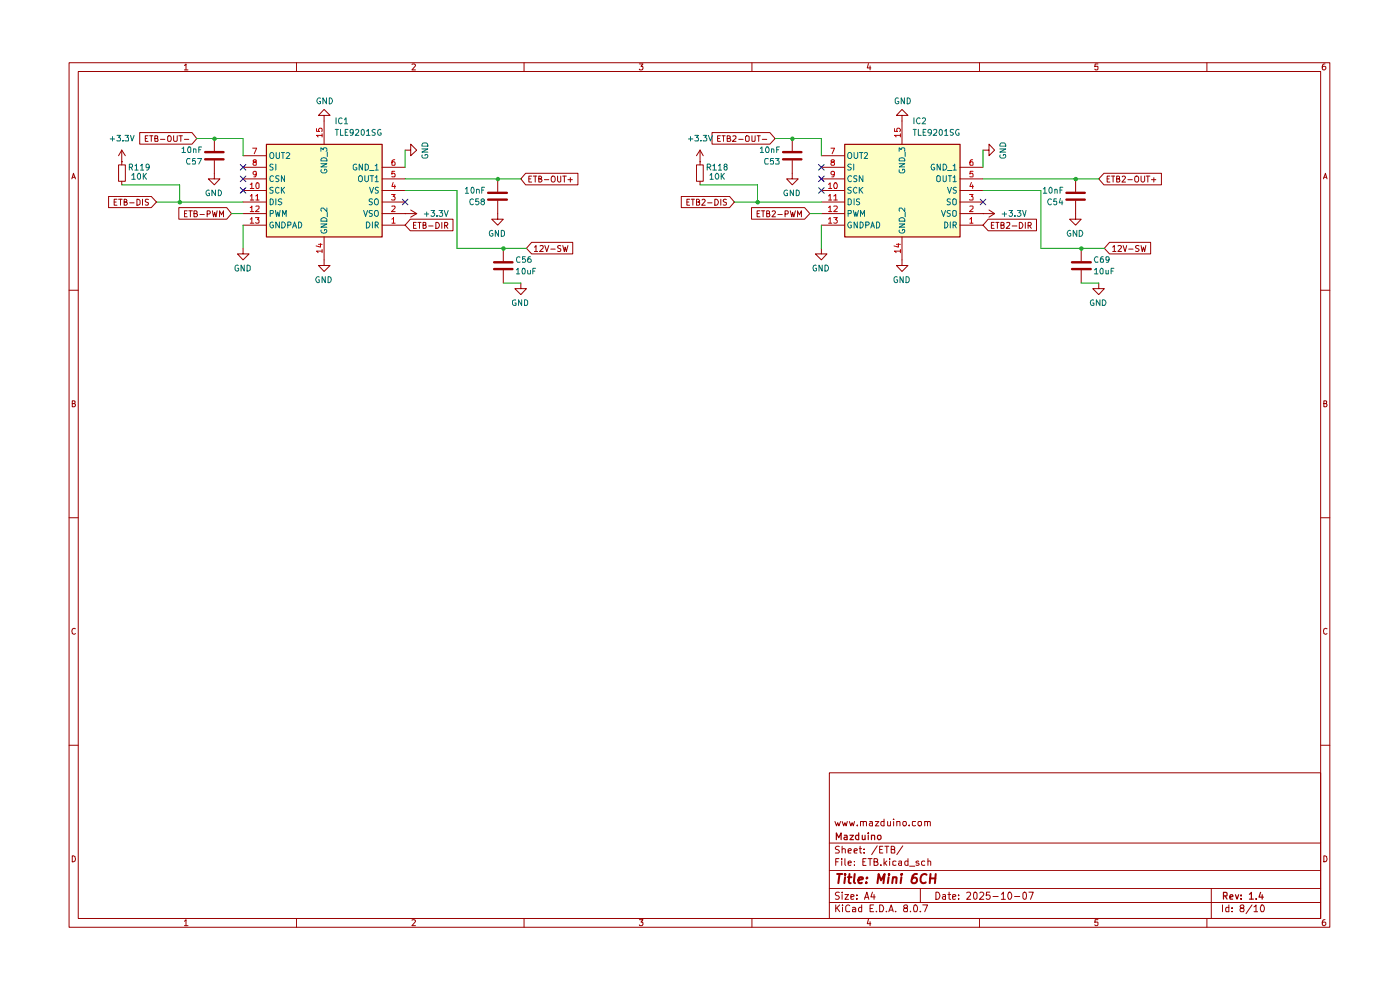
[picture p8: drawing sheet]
<svg xmlns="http://www.w3.org/2000/svg" width="297mm" height="210mm" viewBox="0 0 297 210" stroke-linecap="round" stroke-linejoin="round" font-family="sans-serif">
<g fill="none" stroke="#9b0000" stroke-width=".21">
<path d="M14.7 13.3h267.4v183.4h-267.4zM16.6 15.2h263.6v179.6h-263.6zM39.1 13.9l.4-.3v1.2M39.1 14.8h.8M62.9 13.3v1.9M87.4 13.6h.5l.2 .2-.7 1h.7M111.2 13.3v1.9M135.6 13.6h.8l-.4 .5h.3l.1 .1-.1 .5-.5 .1-.2-.1M159.5 13.3v1.9M184.2 13.5l-.2 .9h.7M184.6 14v.8M207.8 13.3v1.9"/>
<path d="M232.9 13.6h-.6l-.1 .6 .6-.1 .1 .6-.1 .1h-.4l-.2-.1M256 13.3v1.9M281.1 13.6h-.4l-.2 1 .3 .2h.2l.3-.2v-.4l-.2-.1h-.5l-.1 .1M15.2 37.9l.4-1.1 .4 1.1M15.3 37.6h.6M280.8 37.9l.4-1.1 .3 1.1M280.8 37.6h.6M14.7 61.6h1.9M280.2 61.6h1.9M15.3 85.6h.5l.1-.2v-.3l-.6-.1v1.3l.6-.1 .1-.3-.2-.3M280.8 85.6h.5l.1-.2v-.3l-.6-.1v1.3l.6-.1 .1-.3-.2-.3M14.7 109.8h1.9"/>
<path d="M280.2 109.8h1.9M16 133.4l-.2-.1a.65 .65 0 0 0-.6 .6 .65 .65 0 0 0 .6 .6l.2-.1M281.5 133.4l-.2-.1a.65 .65 0 0 0-.6 .6 .65 .65 0 0 0 .6 .6l.2-.1M14.7 158.1h1.9M280.2 158.1h1.9M175.9 163.9h104.3v30.9h-104.3zM175.9 178.8h104.3M177.1 174.3l.4 .9 .2-.7 .3 .7 .3-.9M178.1 179.6l-.5-.1-.3 .2v.4l.5 .2 .3 .4-.2 .2h-.7M178.7 174.3l.3 .9 .2-.7 .3 .7 .3-.9M178.7 179.5v1.4M180.2 174.3l.3 .9 .3-.7 .2 .7 .3-.9"/>
<path d="M181.9 175v.2M182.5 179.5v1.3v.1h.3M182.5 174.3h.6v.9M182.5 174.3v.9M183.1 174.4l.1-.1h.5l.1 .9M184.5 174.3h.5l.1 .9M185.1 174.6h-.5l-.2 .2 .2 .4 .5-.1M185.7 174.3h.7l-.7 .9h.7M186.1 179.4l-1.2 1.9M187.3 179.5h-.7v1.4h.7M187.5 174.3h-.5l-.1 .6a.45 .45 0 0 0 .6 .2M187.5 173.7v1.5"/>
<path d="M187.7 179.5h.9M188.1 179.5v1.4M188.3 174.3v.8l.4 .1 .2-.2M188.9 174.3v.9M189.6 173.7v.1M189.6 174.3v.9M190.3 174.3h.5l.1 .9M190.3 174.3v.9M191.5 179.4l-1.2 1.9M191.6 174.3h.6l.1 .6-.3 .3h-.2l-.3-.3zM192.9 175v.2M194.2 174.3h-.6v.7l.2 .2 .4-.1"/>
<path d="M194.8 174.3h.6v.8l-.4 .1-.3-.3zM196.2 174.3h.5l.1 .9M196.2 174.3v.9M196.8 174.4l.1-.1h.4l.1 .9M15.3 181.5a.64 .64 0 0 1 .7 .7 .64 .64 0 0 1-.7 .6zM39.1 195.4l.4-.3v1.3M39.1 196.4h.8M62.9 194.8v1.9M87.4 195.2l.5-.1 .2 .2-.7 1.1h.7M111.2 194.8v1.9M135.6 195.1h.8l-.4 .5h.3l.1 .2-.1 .5-.5 .1-.2-.2M159.5 194.8v1.9"/>
<path d="M175.9 191.4h104.3M175.9 188.5h104.3M175.9 184.7h104.3M177.3 192v1.4M177.3 182.8h.5M177.6 192.6l.5 .8M178 182.1h-.7v1.5M178.1 189.3l-.5-.1-.3 .2v.4l.5 .2 .3 .4-.3 .4-.6-.1M178.1 192l-.8 .8M178.6 182.1v.2M178.6 182.6v1M178.7 189.2v.2"/>
<path d="M178.7 180.2l.2-.2 .4 .2v.7M178.7 189.8v1M178.7 192v.1M178.7 192.5v.9M179.2 189.8h.8l-.8 1h.8M179.2 182.1v1.3l.2 .2M179.9 183.1l.7-.1-.2-.4-.5 .2v.6l.3 .2 .3-.1M179.9 180.5l.7-.1-.2-.4-.5 .2v.6l.1 .1h.5M180.3 192.1l-.5-.1-.4 .3 .1 .9 .2 .2 .6-.1M180.5 190.3l.7-.2-.1-.3h-.6v.9h.6M180.9 192.5h.4l.2 .2v.7h-.6v-.4l.6-.2M181.2 180.5l.7-.1-.1-.3-.4-.1-.2 .2 .1 .7h.5"/>
<path d="M181.3 183.5v.1M181.3 182.7v.1M181.8 190.6v.2M181.8 189.8v.2M182.3 180h.5M182.8 192v1.4h-.5l-.2-.7 .3-.2h.4M183.1 182.8h.4M183.3 180.9h.1M183.3 180.1v.1M183.4 190.8l.5-1.6 .4 1.6M183.5 190.3h.7M183.7 182.1h-.6v1.5h.6"/>
<path d="M184.2 182.1h.8M184.2 195l-.2 .9h.7M184.6 182.1v1.5M184.6 195.5v.9M184.6 192.7h.5M185.1 189.2l-.4 1.1h1M185.3 192h-.7v1.4h.7M185.4 182.8l.7-.1v-.5l-.7-.1v1.5h.6l.3-.3v-.2l-.4-.3M185.4 189.8v1M185.9 193.3v.1M186.6 192a.81 .81 0 0 1 .9 .4 .81 .81 0 0 1-.3 1h-.6zM186.6 180.2h.5"/>
<path d="M186.9 183.5v.1M187.5 182.1v1.5M187.7 183.1l.4 .5M188 193.3v.1M188.1 182.6l-.6 .5M188.6 193.4l.5-1.4 .4 1.4M188.7 182.1v.2M188.7 193.1h.7M188.7 182.6v1M189.1 180.2h.6l.1-.3-.1-.2-.6-.2v1.4h.6l.1-.5-.3-.2M190 193.3v.1M190.1 182.7h-.7v.8h.7"/>
<path d="M190.7 182.7h.6v.9M191.3 183l-.6 .1-.1 .1 .2 .4 .5-.1M192 192.6l-.2-.1v-.4l.2-.1h.5v.5l-.7 .2-.1 .2 .2 .5h.6v-.5l-.2-.3M192.6 182.7l-.4-.1-.3 .3 .1 .6h.6M192.6 182.1v1.5M193 183.7h1.1M193.1 193.3v.1M194 192h.1a.87 .87 0 0 1 .3 1.4l-.5-.1-.1-.8zM194.9 182.7l-.3-.1-.3 .3 .1 .2h.5l.1 .3-.3 .2-.4-.1M195.2 193.3v.1M195.2 188.5v2.9M195.8 192h1l-.6 1.4"/>
<path d="M196.2 182.7l-.4-.1-.3 .3 .1 .6h.6M196.9 182.7l.4-.1 .1 .2v.8M196.9 182.1v1.5M198.5 189.2a.77 .77 0 0 1 .9 .8 .77 .77 0 0 1-.9 .8zM200 189.8h.6v1M200.6 190.1l-.7 .2 .3 .5 .4-.1M201.1 189.8h.6M201.3 189.2v1.5l.4 .1M202.1 190.3l.7-.2-.1-.3h-.6v.9h.6M203.4 190.6v.2M203.4 189.8v.2M205.1 189.4l.6-.2 .2 .4-.1 .3-.7 .9h.8"/>
<path d="M206.6 189.4l.3-.2 .4 .4v.8l-.4 .4a.99 .99 0 0 1-.3-1.4zM207.8 194.8v1.9M207.9 189.4l.1-.2h.4l.3 .5-.9 1.1h.9M210 189.2h-.7l-.1 .8 .6-.2 .3 .3-.1 .5-.2 .2-.6-.2M210.7 190.2h1.1M212.4 189.7l.5-.5v1.6M212.4 190.8h.9M214 189.3l.1-.1a.82 .82 0 0 1 .6 .8 .82 .82 0 0 1-.6 .8 1.1 1.1 0 0 1-.1-1.5zM215.2 190.2h1.1M217.1 189.4l.2-.2a.88 .88 0 0 1 0 1.6l-.3-.4zM218.3 189.2h.9l-.6 1.6M232.9 195.1h-.6l-.1 .6 .6-.1 .1 .6-.1 .2h-.4l-.2-.2"/>
<path d="M256 194.8v1.9M257 188.5v6.3M259.3 192v1.4M260.7 192v1.4h-.6v-.9h.6M261.4 193.3v.1M261.4 192.5v.2M263.4 192.6l-.3-.1v-.4l.3-.1h.4v.5l-.7 .2v.2l.1 .5h.6l.1-.5-.2-.3M265.6 192l-1.3 1.8M266 192.4l.5-.4v1.4M266 193.4h.8M267.6 192h.1a.87 .87 0 0 1 .3 1.4h-.4l-.2-.5zM280.8 181.5a.64 .64 0 0 1 .7 .7 .64 .64 0 0 1-.7 .6z"/>
<path d="M281.1 195.1l-.4 .1-.2 .9 .3 .3h.2l.3-.3v-.3l-.2-.2h-.5l-.1 .2"/>
</g>
<g fill="none" stroke="#9b0000" stroke-width=".25">
<path d="M177.4 178.1v-1.4l.5 1 .5-1v1.4M179.1 177.2h.5l.1 .9M179.7 177.5l-.6 .1-.1 .2 .2 .3 .5-.1M180.3 177.2h.8l-.8 .9h.8M182.2 177.2h-.5l-.2 .7a.45 .45 0 0 0 .7 .1M182.2 176.7v1.4M182.9 177.2v.8l.4 .1 .2-.2M183.5 177.2v.9M184.2 176.7v.1M184.2 177.2v.9M184.9 177.3l.6-.1 .1 .9M184.9 177.2v.9"/>
<path d="M186.2 177.3l.5-.1 .2 .2v.5l-.2 .2h-.3l-.3-.2zM259.6 190h.6l.1-.5-.2-.2h-.5v1.4M259.9 190l.4 .7M260.9 190.3l.7-.2-.2-.3-.4 .1-.1 .7 .1 .1h.5M262.1 189.8l.3 .9 .4-.9M263.3 190.6v.1M263.3 189.9v.1M265.1 189.7l.4-.4v1.4M265.1 190.7h.8M266.5 190.6v.1M267.4 189.3l-.3 1h.9M267.8 189.8v.9"/>
</g>
<g fill="none" stroke="#9b0000" stroke-width=".42">
<path d="M177.6 185.4h1.1M178.1 185.4l-.3 1.9M179.3 185.4v.2M179.3 186.1l-.2 1.2M179.9 186.1h.7M180.2 185.4l-.2 1.6 .1 .3h.4M181.3 185.4l-.2 1.6 .3 .3M182.1 186.7l.9-.2v-.3a.6 .6 0 0 0-.8 .1v1h.6M183.8 187.2v.1M183.9 186.2h.1l-.1 .1v-.1v.1M186.1 187.3l.3-1.9 .5 1.3 .8-1.3-.3 1.9M188.5 186.1l-.2 1.2"/>
<path d="M188.6 185.4v.2M189.4 186.2l.3-.1 .5 .1-.1 1.1M189.4 186.1l-.1 1.2M191.2 186.1l-.1 1.2M191.3 185.4l-.2 .1h.3l-.1-.1-.1 .2M194.5 185.4a.83 .83 0 0 0-1 .8l-.2 .7 .4 .4h.6l.2-.4-.1-.7a.65 .65 0 0 0-1 .3M196.6 185.6l-.1-.1a.85 .85 0 0 0-1.2 .7v.6a.66 .66 0 0 0 1.1 .4M197.3 186.3h1.1M197.4 185.4l-.2 1.9M198.5 185.4l-.2 1.9"/>
</g>
<g fill="#fdffc4">
<path d="M56.5 30.6h24.5v19.6h-24.5z"/>
<path d="M179.2 30.6h24.4v19.6h-24.4z"/>
</g>
<g fill="none" stroke="#9b0000" stroke-width=".21">
<path d="M25.2 35h1.4v3.5h-1.4zM25.8 34.3h.1M25.8 31.8l-.6 1.2M25.8 31.8v3.2M25.8 38.5v.7M25.8 31.8l.8 1.2M29.6 28.1h11.1l1 1.3-1 1.2h-11.1zM30.8 29.4h.4M31.4 28.8h-.6v1.2h.6M31.8 28.8h.6M32.1 28.8v1.2M32.9 29.4h.4l.1-.2v-.3l-.5-.1v1.2h.5l.1-.4-.1-.2h-.1"/>
<path d="M34 29.6h1M35.6 29l.5-.2a.86 .86 0 0 1 .1 1.2h-.5l-.1-.2zM36.8 28.8v1l.2 .2h.4l.2-.2v-1M37.9 28.8h.8M38.4 28.8v1.2M39.1 29.6h1M45.5 34v3.9h-1.3l1.3 1.3 1.2-1.3h-1.2M45.5 29.4v2.7M51.6 37.9h4.9M51.6 35.5h4.9M51.6 33h4.9M68.8 24.5h-1.2l1.2-1.3 1.2 1.3h-1.2v6.1"/>
<path d="M81 37.9h4.9M81 35.5h4.9M85.9 31.8h1.2v1.2l1.3-1.2-1.3-1.2v1.2M105.6 37.9v2.8M111.5 36.8h11.1v2.4h-11.1l-1-1.3zM112.2 37.9h.4M112.8 37.4h-.6v1.2h.6M113.1 37.4h.8M113.5 37.4v1.2M114.3 37.9h.5v-.5h-.5v1.2h.4l.3-.4-.4-.3M115.5 38.1h.9M117 37.5l.3-.1 .4 .1 .1 .7-.4 .4-.4-.1z"/>
<path d="M118.3 37.4v1l.2 .2 .5-.1v-1.1M119.4 37.4h.7M119.7 37.4v1.2M120.5 38.1h.9M121 37.7v.9M147.7 35h1.5v3.5h-1.5zM148.5 34.3h.1M148.5 31.8v3.2M148.5 38.5v.7M148.5 31.8l-.8 1.2M148.5 31.8l.7 1.2M151.1 28.1h12.2l1.1 1.3-1.1 1.2h-12.2z"/>
<path d="M152.2 29.4h.5M152.8 28.8h-.6v1.2h.6M153.2 28.8h.6M153.5 28.8v1.2M154.3 29.4h.4l.2-.3v-.2l-.6-.1v1.2h.6l.1-.4-.3-.2M155.5 28.9h.6v.4l-.7 .7h.7M156.7 29.6h1M158.2 29l.2-.2 .5 .2v.8l-.1 .2h-.5l-.1-.2zM159.5 28.8l.1 1.2h.5l.1-1.2M160.6 28.8h.7M161 28.8v1.2M161.7 29.6h.9"/>
<path d="M168.1 34v3.9h-1.2l1.2 1.3 1.2-1.3h-1.2M168.1 29.4v2.7M174.2 37.9h5M174.2 35.5h5M174.2 33h5M191.4 24.5h-1.2l1.2-1.3 1.2 1.3h-1.2v6.1M203.6 37.9h4.9M203.6 35.5h4.9M208.5 31.8h1.3v1.2l1.2-1.2-1.2-1.2v1.2M228.2 37.9v2.8M234.2 36.8h12.2v2.4h-12.2l-1.1-1.3zM234.9 37.9h.4"/>
<path d="M235.5 37.4h-.6v1.2h.6M235.8 37.4h.7M236.1 37.4v1.2M236.9 37.9h.6v-.4l-.2-.1h-.4v1.2l.6-.1 .1-.3-.3-.3M238.1 37.5l.4-.1 .3 .3-.8 .9h.8M239.3 38.1h.9M240.8 37.5l.5-.1a.86 .86 0 0 1 0 1.2 .46 .46 0 0 1-.6-.4zM242.1 37.4v1l.2 .2h.3l.2-.2v-1M243.2 37.4h.7M243.5 37.4v1.2M244.3 38.1h.9M244.8 37.7v.9"/>
<path d="M23 41.7h9.1l1.1 1.2-1.1 1.1h-9.1zM24.2 42.9h.4M24.8 42.3h-.6v1.2h.6M25.2 42.3h.7M25.6 42.3v1.2M26.3 42.9l.5-.1v-.5h-.5v1.2h.5l.2-.4-.3-.2M27.5 43h1M29 42.3h.3l.4 .3v.6l-.4 .3h-.3zM30.2 42.3v1.2M31.5 42.3h-.5l-.2 .1v.4l.6 .1 .1 .3-.3 .3-.4-.1M37.9 44h10.2l1 1.3-1 1.2h-10.2zM39.1 45.3h.4"/>
<path d="M39.7 44.7h-.6v1.3h.6M40.1 44.7h.7M40.4 44.7v1.3M41.2 45.3l.5-.1v-.4l-.5-.1v1.3h.5l.2-.4-.3-.3M42.4 45.5h1M43.9 45.4l.6-.1v-.5l-.6-.1v1.3M45 44.7l.3 1.3 .3-.9 .2 .9 .3-1.3M46.6 46v-1.3l.4 .9 .4-.9v1.3M51.6 52.7v1.2h-1.2l1.2 1.2 1.2-1.2h-1.2M51.6 47.8h4.9M51.6 45.3h4.9M51.6 40.4h4.9"/>
<path d="M51.6 42.9h4.9M68.8 50.2v6.1h-1.2l1.2 1.3 1.2-1.3h-1.2M81 47.8h4.9M81 45.3h7.4M81 40.4h4.9M81 42.9h4.9M85.9 45.3h.1M87 46.5h9.1v2.5h-9.1l-1.1-1.2zM87.1 44.5l1.3 .8M87.7 47.8h.4M88.3 47.2h-.6v1.2h.6M88.4 45.3l-1.3 .8"/>
<path d="M88.7 47.2h.6M89 47.2v1.2M89.8 47.8l.5-.1v-.4l-.5-.1v1.2h.5l.1-.4-.2-.2M90.9 47.9h1M92.5 47.2a.65 .65 0 0 1 .7 .6 .65 .65 0 0 1-.7 .6zM93.7 47.2v1.2M94.3 47.8h.6v-.5l-.6-.1v1.2M94.6 47.8l.4 .6M105.6 42.6v3.9h-1.3l1.3 1.3 1.2-1.3h-1.2M106.8 52.7v2.7M106.8 57.3v2.7M112.8 51.4h8.7v2.5h-8.7l-1.1-1.2z"/>
<path d="M113.4 52.4l.3-.3v1.3M113.4 53.4h.7M114.6 52.2h.6v.4l-.7 .8h.7M115.6 52.1l.4 1.3 .4-1.3M116.8 52.8h1M119 52.2h-.6a.57 .57 0 0 0 .6 .6v.4l-.2 .2-.5-.1M119.4 52.1l.3 1.3 .2-1 .2 1 .4-1.3M144.5 41.7h10.3l1 1.2-1 1.1h-10.3zM145.7 42.9h.4M146.3 42.3h-.6v1.2h.6M146.6 42.3h.7M147 42.3v1.2"/>
<path d="M147.7 42.9l.6-.1 .1-.3-.2-.2h-.5v1.2h.6l.1-.1v-.5h-.2M148.9 42.4l.5-.1 .2 .3-.8 .9h.8M150.1 43h1M151.6 42.3a.65 .65 0 0 1 .8 .6 .65 .65 0 0 1-.8 .6zM152.9 42.3v1.2M154.1 42.3h-.4l-.3 .2 .1 .3 .6 .2v.4l-.3 .1-.4-.1M159.4 44h11.3l1.1 1.3-1.1 1.2h-11.3zM160.6 45.3h.4M161.2 44.7h-.6v1.3h.6M161.5 44.7h.7M161.9 44.7v1.3M162.6 45.3l.6-.1v-.3l-.1-.2h-.5v1.3l.6-.1 .1-.3-.2-.3"/>
<path d="M163.8 44.9l.5-.2 .2 .4-.7 .9h.7M165 45.5h1M166.5 45.4h.6l.1-.2v-.3l-.1-.2h-.6v1.3M167.6 44.7l.4 1.3 .2-.9 .2 .9 .3-1.3M169.2 46v-1.3l.4 .9 .4-.9v1.3M174.2 52.7v1.2h-1.2l1.2 1.2 1.2-1.2h-1.2M174.2 47.8h5M174.2 45.3h5M174.2 40.4h5M174.2 42.9h5M191.4 50.2v6.1h-1.2l1.2 1.3 1.2-1.3h-1.2M203.6 47.8h4.9"/>
<path d="M203.6 45.3h7.4M203.6 40.4h4.9M203.6 42.9h4.9M208.5 45.3h.1M209.6 46.5h10.3v2.5h-10.3l-1.1-1.2zM209.8 44.5l1.2 .8M210.3 47.8h.4M210.9 47.2h-.6v1.2h.6M211 45.3l-1.2 .8M211.2 47.2h.7M211.6 47.2v1.2M212.3 47.8l.6-.1v-.4l-.6-.1v1.2h.6l.1-.1v-.5h-.2"/>
<path d="M213.5 47.3h.7v.4l-.8 .7h.8M214.7 47.9h1M216.2 47.2a.65 .65 0 0 1 .8 .6 .65 .65 0 0 1-.8 .6zM217.5 47.2v1.2M218.1 47.8h.6v-.5l-.6-.1v1.2M218.4 47.8l.4 .6M228.2 42.6v3.9h-1.3l1.3 1.3 1.2-1.3h-1.2M229.4 52.7v2.7M229.4 57.3v2.7M235.4 51.4h8.7v2.5h-8.7l-1.1-1.2zM236.1 52.4l.3-.3v1.3M236.1 53.4h.6"/>
<path d="M237.2 52.2l.5-.1 .2 .2-.7 1.1h.7M238.3 52.1l.4 1.3 .3-1.3M239.4 52.8h1M241.6 52.2h-.6v.4l.5 .2 .1 .3-.2 .3-.5-.1M242.1 52.1l.2 1.3 .3-1 .2 1 .3-1.3M110.5 60v1.2h-1.3l1.3 1.3 1.2-1.3h-1.2M233.1 60v1.2h-1.3l1.3 1.3 1.2-1.3h-1.2"/>
</g>
<path d="M43.5 32.3h3.9M43.5 33.8h3.9M166.1 32.3h3.9M166.1 33.8h3.9M103.6 40.9h3.9M103.6 42.3h3.9M104.8 57.1h3.9M104.8 55.6h3.9M226.2 40.9h3.9M226.2 42.3h3.9M227.4 57.1h4M227.4 55.6h4" fill="none" stroke="#9b0000" stroke-width=".51"/>
<path d="M56.5 30.6h24.6v19.7h-24.6zM179.2 30.6h24.5v19.7h-24.5z" fill="none" stroke="#9b0000" stroke-width=".25"/>
<g fill="none" stroke="#007070" stroke-width=".21">
<path d="M57.3 32.5l.3-.1 .4 .1 .1 .7-.4 .4-.4-.1zM57.9 39.8l-.4-.1-.3 .3 .1 .2 .6 .3v.3l-.2 .2-.5-.1M57.9 34.9l-.4-.1-.3 .3 .1 .2 .6 .3v.3l-.2 .2-.5-.1M58 37.4l-.3-.1a.65 .65 0 0 0-.5 .6 .65 .65 0 0 0 .5 .6l.3-.1M58.5 34.8v1.3M58.6 32.4v1l.2 .2 .5-.1v-1.1M59.2 39.9l-.3-.2a.65 .65 0 0 0-.5 .7 .65 .65 0 0 0 .5 .6l.3-.2M59.2 37.4l-.5-.1-.2 .1v.4l.5 .1 .2 .3-.3 .3h-.4M59.7 39.7v1.3M59.7 32.4h.7M60 32.4v1.2M60.4 37.3v1.2l-.7-1.2v1.2"/>
<path d="M60.4 39.7l-.7 .7M60.7 32.5l.5-.1 .3 .2-.8 1h.8M68.1 34.7h1.2l-1.2 .7h1.2M68.1 32.1v-.8l.5 .5v-.4h.7v.5l-.1 .2M68.2 36l-.1 .3 .3 .4h.6l.3-.2v-.3l-.1-.3h-.4v.3M68.2 33.5h1l.1 .6h-1.2zM69.4 32.3v.9M75.6 34.9h-.5l-.2 .2v.6l.2 .3 .3 .1 .3-.2v-.3h-.3M76.1 37.4l.5-.1a.86 .86 0 0 1 0 1.2h-.3a.74 .74 0 0 1-.2-1.1zM76.9 34.8v1.3l-.7-1.3v1.3M77.4 37.3v1l.2 .2h.3l.3-.2v-1M77.5 34.8a.52 .52 0 0 1 .7 .3v.6a.52 .52 0 0 1-.7 .4z"/>
<path d="M78.4 39.7l.4 1.3 .5-1.3M78.4 36.2h.9M78.5 37.3h.8M78.9 37.3v1.2M79.6 37.6l.3-.3v1.2M79.6 35.1l.3-.3v1.3M79.6 38.5h.7M79.6 36.1h.7M80.3 39.8h-.6v.4l.5 .2 .1 .3-.3 .3-.4-.1M179.9 32.5l.5-.1a.86 .86 0 0 1 0 1.2 .46 .46 0 0 1-.6-.4zM180.6 39.8l-.5-.1-.3 .3 .1 .2 .5 .2 .2 .3-.3 .3-.5-.1M180.6 34.9l-.5-.1-.3 .3 .1 .2 .6 .3 .1 .2-.3 .3-.5-.1"/>
<path d="M180.6 37.4l-.2-.1a.64 .64 0 0 0-.6 .6 .64 .64 0 0 0 .6 .6l.2-.1M181.1 34.8v1.3M181.2 32.4v1l.2 .2h.3l.3-.2v-1M181.8 39.9l-.3-.2a.65 .65 0 0 0-.5 .7 .65 .65 0 0 0 .5 .6l.3-.2M181.8 37.4l-.4-.1-.3 .2 .1 .3 .5 .1v.6h-.6M182.3 32.4h.8M182.3 39.7v1.3M182.7 32.4v1.2M183.1 37.3v1.2l-.8-1.2v1.2M183.1 39.7l-.8 .7M183.4 32.5l.4-.1 .3 .3-.8 .9h.8M190.8 36v.5l.2 .2h.7a.52 .52 0 0 0 .2-.8h-.5v.3"/>
<path d="M190.8 34.7h1.1l-1.1 .7h1.1M190.8 33.7a.66 .66 0 0 1 .7-.2 .66 .66 0 0 1 .4 .6h-1.1zM190.8 32.1v-.8l.4 .5 .1-.4h.6v.7M192 32.3v.9M198.2 34.9l-.1-.1a.64 .64 0 0 0-.6 .6 .64 .64 0 0 0 .5 .7l.3-.2v-.3h-.3M198.7 37.4l.3-.1 .5 .1v1l-.3 .1-.5-.1zM199.5 34.8v1.3l-.7-1.3v1.3M200.1 37.3v1.1l.1 .1h.5v-.2v-1M200.1 34.8a.65 .65 0 0 1 .7 .6 .65 .65 0 0 1-.7 .7zM201 39.7l.4 1.3 .5-1.3M201 36.2h.9M201.2 37.3h.7"/>
<path d="M201.5 37.3v1.2M202.2 37.6h.2l.1-.3v1.2M202.2 35.1h.2l.1-.3v1.3M202.2 38.5h.7M202.2 36.1h.7M202.9 39.8l-.5-.1-.2 .3 .1 .2 .6 .3v.3l-.2 .2-.5-.1M57.3 42.2a.64 .64 0 0 1 .7 .6 .64 .64 0 0 1-.7 .6zM57.3 45.3l.6-.1v-.5l-.6-.1v1.3M57.9 47.2l-.1-.1a.6 .6 0 0 0-.6 .6 .6 .6 0 0 0 .7 .6l.1-.5h-.3M58.4 44.6l.3 1.3 .2-.9 .3 .9 .2-1.3M58.5 42.2v1.2M59.3 47.1v1.3l-.8-1.3v1.3"/>
<path d="M59.8 42.3l-.5-.1-.3 .2 .1 .3 .7 .3-.3 .4h-.5M59.8 47.1a.65 .65 0 0 1 .7 .6 .65 .65 0 0 1-.7 .7zM59.9 40.2l.5 .8M59.9 45.9v-1.3l.5 .9 .3-.9v1.3M61 47.8l.6-.1 .1-.5-.7-.1v1.3M62.1 48.4l.4-1.3 .4 1.3M62.2 47.9h.6M63.3 47.1a.64 .64 0 0 1 .7 .6 .64 .64 0 0 1-.7 .7zM68.1 47.5h1.2l-1.2 .7h1.2M68.2 48.8l-.1 .1a.64 .64 0 0 0 .6 .6 .64 .64 0 0 0 .6-.5l-.1-.3h-.4v.3M68.2 46.4a.66 .66 0 0 1 .8-.2 .66 .66 0 0 1 .3 .7h-1.2zM69.3 44.1v.8l-.7-.8h-.4l-.1 .2v.3l.1 .2"/>
<path d="M69.4 45.1v.9M77.1 44.6l.5 1.3 .4-1.3M77.7 47.1a.65 .65 0 0 1 .8 .6 .65 .65 0 0 1-.8 .7zM79 44.7h-.7v.4l.6 .2 .1 .2-.1 .3h-.6M79 42.3l-.5-.1-.2 .1v.4l.6 .2 .1 .1-.1 .4h-.6M79 47.1v1.3M79.5 44.8l.5-.2a.86 .86 0 0 1 0 1.3l-.3-.1a.74 .74 0 0 1-.2-1zM79.5 42.3l.5-.1a.86 .86 0 0 1 0 1.2h-.3a.74 .74 0 0 1-.2-1.1zM79.6 47.8l.6-.1v-.5l-.6-.1v1.3M79.8 47.8l.5 .6M179.9 42.2h.4l.3 .3v.6l-.3 .3h-.4zM179.9 45.3h.5l.2-.2v-.4l-.7-.1v1.3"/>
<path d="M180.6 47.2l-.2-.1a.64 .64 0 0 0-.6 .6 .64 .64 0 0 0 .6 .7l.2-.1v-.5h-.2M181 44.6l.4 1.3 .1-.9 .3 .9 .3-1.3M181.2 42.2v1.2M181.9 47.1v1.3l-.7-1.3v1.3M182.4 42.3l-.4-.1-.3 .1v.4l.6 .2 .1 .1-.1 .4h-.6M182.5 47.1a.64 .64 0 0 1 .6 .6 .64 .64 0 0 1-.6 .7zM182.5 40.2l.6 .8M182.5 45.9v-1.3l.5 .9 .4-.9v1.3M183.6 47.8h.6l.2-.3-.1-.3-.7-.1v1.3M184.7 48.4l.4-1.3 .4 1.3M184.8 47.9h.6M185.9 47.1h.4l.3 .3v.6l-.3 .4h-.4z"/>
<path d="M190.8 48.8v.4a.61 .61 0 0 0 .7 .3 .61 .61 0 0 0 .4-.8h-.5v.3M190.8 47.5h1.1l-1.1 .7h1.1M190.8 46.4a.66 .66 0 0 1 .8-.2 .66 .66 0 0 1 .3 .7h-1.1zM191.9 44.1v.8l-.6-.8-.5 .1v.6M192 45.1v.9M199.7 44.6l.5 1.3 .4-1.3M200.4 47.1a.64 .64 0 0 1 .7 .6 .64 .64 0 0 1-.7 .7zM201.6 44.7l-.4-.1-.3 .3 .1 .2 .6 .3v.3l-.3 .2-.4-.1M201.6 42.3l-.4-.1-.3 .2 .1 .3 .6 .2v.4l-.3 .1h-.4M201.6 47.1v1.3M202.1 44.8l.3-.2 .5 .2v.9l-.3 .2-.5-.2zM202.1 42.3l.3-.1 .5 .1v1l-.3 .1-.5-.1z"/>
<path d="M202.2 47.8h.5l.2-.2v-.4l-.7-.1v1.3M202.5 47.8l.4 .6"/>
</g>
<g fill="none" stroke="#c10000" stroke-width=".21">
<path d="M53.1 39.1l.3-.3v1.2M53.1 40h.8M53.6 31.4h.8l-.5 1.2M53.9 34.4l-.2-.3 .2-.2 .5 .1v.3a.48 .48 0 0 0-.6 .2 .48 .48 0 0 0 .1 .6l.5-.1v-.5l-.2-.1M54.4 38.9l.4-.1 .2 .2v.8l-.2 .2-.4-.1zM54.4 36.8l-.2 .3h-.3l-.2-.3 .1-.4h.6v.9l-.2 .2h-.3M67.1 27.3v.6h.6l-.1-.5 .2-.2h.4l.1 .2-.1 .5M68.3 28.7h-1.2l.4 .4M68.3 28.4v.7M83.4 38.7l-.3 .9h.8M83.7 36.3h-.6v.6l.2-.1h.4v.7l-.6-.1M83.7 33.9l-.6 .2v.9l.6 .1v-.7l-.3-.1-.3 .3"/>
<path d="M83.7 39.2v.8M175.8 39.1l.3-.3v1.2M175.8 40h.7M176.3 31.4h.7l-.5 1.2M176.5 34.4l-.2-.3 .2-.2 .5 .1v.3a.48 .48 0 0 0-.6 .2 .48 .48 0 0 0 .1 .6h.4l.1-.2v-.4l-.2-.1M177 38.8l.5 .1a.94 .94 0 0 1 0 1.1l-.5-.1a.87 .87 0 0 1 0-1.1zM177 36.8l-.2 .3h-.3l-.2-.3 .1-.4 .4-.1 .2 .3-.1 .8-.4 .1M189.7 27.3v.6h.6v-.5l.1-.2h.4l.2 .2-.2 .5M191 28.7h-1.3l.4 .4M191 28.4v.7M206.1 38.7l-.4 .9h.8M206.3 33.9l-.4 .1-.2 .9 .1 .2 .6-.1v-.5l-.1-.2-.5 .1-.1 .2"/>
<path d="M206.3 39.2v.8M206.4 36.3h-.6l-.1 .6 .2-.1h.4l.1 .1v.5h-.7M53.1 41.6l.3-.4v1.2M53.1 44l.3-.3v1.2M53.1 46.5l.3-.3v1.1M53.1 47.3h.8M53.1 42.4h.8M53.1 44.9h.8M54.2 46.2h.8l-.4 .4 .4 .1v.6h-.8M54.3 41.6l.3-.4v1.2M54.3 43.8l.6-.1 .1 .5-.8 .7h.8M54.3 42.4h.7"/>
<path d="M67.6 51.8h.7M68 51.7v.7l-.9-.2M68.3 53.3h-1.2l.4 .3M68.3 52.9v.7M83.1 41.2h.7l-.4 .5 .4 .2-.1 .5-.6-.1M83.1 46.5l.4-.3v1.1M83.1 43.8l.6-.1 .1 .3-.7 .9h.7M83.1 47.3h.7M175.8 41.6l.3-.4v1.2M175.8 44l.3-.3v1.2M175.8 46.5l.3-.3v1.1M175.8 47.3h.7"/>
<path d="M175.8 42.4h.7M175.8 44.9h.7M176.9 41.6l.4-.4v1.2M176.9 43.8l.6-.1 .1 .2v.3l-.7 .7h.7M176.9 46.2h.7l-.4 .4 .4 .2v.5h-.7M176.9 42.4h.7M190.2 51.8h.8M190.6 51.7v.7l-.9-.2M191 53.3h-1.3l.4 .3M191 52.9v.7M205.7 41.2h.7l-.3 .5 .3 .1v.5h-.7M205.7 46.5l.4-.3v1.1"/>
<path d="M205.7 43.8l.6-.1 .1 .5-.7 .7h.7M205.7 47.3h.7"/>
</g>
<g fill="none" stroke="#00a300" stroke-width=".21">
<path d="M25.8 39.2h12.3v3.7M41.7 29.4h9.9v3.6M85.9 37.9h24.6M85.9 31.8v3.7M148.5 39.2h12.2v3.7M164.4 29.4h9.8v3.6M208.5 37.9h24.6M208.5 31.8v3.7M33.2 42.9h18.4M49.1 45.3h2.5M51.6 47.8v4.9M85.9 40.4h11v12.3h14.8"/>
<path d="M155.8 42.9h18.4M171.8 45.3h2.4M174.2 47.8v4.9M208.5 40.4h12.3v12.3h13.5M106.8 60h3.7M229.4 60h3.7"/>
</g>
<g fill="none" stroke="#1a0094" stroke-width=".21">
<path d="M51 34.9l1.2 1.2M51 39.8l1.2 1.2M51 37.4l1.2 1.1M52.2 34.9l-1.2 1.2M52.2 39.8l-1.2 1.2M52.2 37.4l-1.2 1.1M173.7 37.4l1.1 1.1M173.7 34.9l1.1 1.2M173.7 39.8l1.1 1.2M174.8 37.4l-1.1 1.1M174.8 34.9l-1.1 1.2M174.8 39.8l-1.1 1.2"/>
<path d="M85.3 42.3l1.2 1.1M86.5 42.3l-1.2 1.1M207.9 42.3l1.2 1.1M209.1 42.3l-1.2 1.1"/>
</g>
<g fill="#00a300">
<circle cx="228.2" cy="38" r=".47"/>
<circle cx="229.4" cy="52.7" r=".47"/>
<circle cx="45.5" cy="29.4" r=".47"/>
<circle cx="38.1" cy="42.9" r=".47"/>
<circle cx="105.6" cy="38" r=".47"/>
<circle cx="106.8" cy="52.7" r=".47"/>
<circle cx="160.7" cy="42.9" r=".47"/>
<circle cx="168.1" cy="29.4" r=".47"/>
</g>
<g fill="none" stroke="#007070" stroke-width=".21">
<path d="M23.4 29.5h.9M23.9 29v.9M24.8 28.7h.8l-.4 .4 .4 .3v.3l-.2 .2-.6-.1M26.1 29.8v.1M26.5 28.7h.8l-.4 .4 .4 .2v.5h-.8M27.4 35.5h.5l.2-.2v-.3l-.2-.2h-.5v1.3M27.7 28.7l.3 1.2 .5-1.2M27.8 35.5l.3 .6M27.9 37.2l.5-.4v1.2M27.9 38h.8M28.6 35.1l.4-.3v1.3M28.6 36.1h.7"/>
<path d="M29.3 36.8h.3l.2 .2v.8l-.2 .1a.6 .6 0 0 1-.5-.4 .6 .6 0 0 1 .2-.7zM29.8 35.1l.3-.3v1.3M29.8 36.1h.7M30.4 36.8v1.2M30.6 37.4l.5 .6M31.1 36.8l-.7 .7M31.7 35.3l-.2 .3h-.4l-.1-.6 .4-.2 .3 .3-.2 .8-.4 .2M38.6 31.5l.4-.3v1.2M38.6 32.4h.8M40 31.2h.3l.2 .2v.8l-.2 .2-.3-.1a.87 .87 0 0 1 0-1.1zM40.3 33.7l-.5-.1-.3 .5 .3 .7 .5-.1M41.1 31.7l.4-.1 .1 .8"/>
<path d="M41.1 31.6v.8M41.4 33.6h-.5l-.1 .6 .2-.2 .4 .1v.7l-.6-.1M41.9 33.6h.9l-.6 1.2M42.2 31.8h.4M42.8 31.2h-.6v1.2M68 20.8h-.2a.64 .64 0 0 0-.6 .6 .64 .64 0 0 0 .5 .6l.3-.1v-.4h-.3M69.3 20.8v1.2l-.8-1.2v1.2M69.9 20.8a.64 .64 0 0 1 .6 .6 .64 .64 0 0 1-.6 .6zM71.1 27.4h.7M71.3 25v1.3M71.5 27.4v1.3M72.2 27.4v1.3h.6"/>
<path d="M72.6 25.2l-.3-.2a.65 .65 0 0 0-.5 .6 .65 .65 0 0 0 .5 .7l.3-.2M73.1 25.4l.3-.4v1.3M73.1 26.3h.6M73.2 28h.4M73.8 27.4h-.6v1.3h.6M74.9 28v.2h-.6v-.7l.5-.1 .1 .2v.8l-.1 .2-.5 .1M75.4 27.6l.5-.2 .2 .4-.7 .9h.7M76.9 27.4a.68 .68 0 0 1 .4 .7 .68 .68 0 0 1-.4 .6l-.3-.2v-.8zM77.7 27.8l.5-.4v1.3M77.7 28.7h.8M79.6 27.5l-.4-.1-.3 .3 .2 .3 .5 .2v.3l-.2 .2-.5-.1M80.8 27.5l-.1-.1a.64 .64 0 0 0-.6 .6 .64 .64 0 0 0 .5 .7l.3-.2v-.3h-.3"/>
<path d="M89.5 31.6h1.3l-1.3 .7h1.3M89.6 32.9l-.1 .3 .3 .3h.6l.4-.3-.2-.4h-.4v.2M89.7 30.4h.9l.2 .6h-1.3zM100.2 39.7a.68 .68 0 0 1 .4 .7 .68 .68 0 0 1-.4 .6l-.3-.5 .1-.6zM102.8 39.7h-.6v1.3M146.1 29.5h.9M146.5 29v.9M147.4 28.7h.8l-.5 .4 .5 .3-.1 .5-.7-.1M148.7 29.8v.1M149.2 28.7h.7l-.4 .4 .4 .3v.3l-.1 .2-.6-.1M150 35.5h.5l.3-.4-.3-.3h-.5v1.3M150.3 28.7l.4 1.2 .4-1.2"/>
<path d="M150.4 35.5l.4 .6M150.6 37.2l.4-.4v1.2M150.6 38h.7M151.2 35.1h.2l.2-.3v1.3M151.2 36.1h.8M152.1 36.8a.68 .68 0 0 1 .4 .6 .68 .68 0 0 1-.4 .6l-.3-.2a.77 .77 0 0 1 .3-1zM152.4 35.1l.3-.3v1.3M152.4 36.1h.7M153 36.8v1.2M153.2 37.4l.5 .6M153.7 36.8l-.7 .7M153.8 35.3h-.1a.31 .31 0 0 1 .1-.4 .31 .31 0 0 1 .4 .1v.3h-.4l-.2 .3 .1 .4 .1 .1 .5-.3-.1-.4-.2-.1"/>
<path d="M161.3 31.5l.3-.3v1.2M161.3 32.4h.7M162.6 31.3h.4a.94 .94 0 0 1 0 1.1h-.4a.78 .78 0 0 1 0-1.1zM163 33.7l-.6-.1-.2 .3v.7l.2 .2 .6-.1M163.7 31.7l.4-.1 .1 .8M163.7 31.6v.8M164.1 33.6h-.6l-.1 .6 .2-.2h.3l.2 .2v.5h-.7M164.5 33.6h.8l-.4 .4 .4 .2v.5h-.8M164.8 31.8h.4M165.4 31.2h-.6v1.2M190.6 20.8h-.3l-.4 .3v.6l.2 .2 .3 .1 .3-.1v-.4h-.3M191.9 20.8v1.2l-.7-1.2v1.2"/>
<path d="M192.5 20.8a.64 .64 0 0 1 .6 .6 .64 .64 0 0 1-.6 .6zM193.7 27.4h.7M193.9 25v1.3M194.1 27.4v1.3M194.8 27.4v1.3h.6M195.2 25.2l-.2-.2a.6 .6 0 0 0-.6 .7 .6 .6 0 0 0 .8 .5v-.1M195.7 25.2l.4-.2 .2 .4-.7 .9h.7M195.8 28h.5M196.4 27.4h-.6v1.3h.6M197.6 28l-.2 .2h-.4l-.1-.2v-.3l.2-.3h.3l.2 .3-.2 .8-.4 .2M198 27.6l.2-.2h.3l.2 .2v.4l-.7 .7h.7M199.5 27.4l.4 .3v.8l-.3 .2a.75 .75 0 0 1-.1-1.3z"/>
<path d="M200.4 27.8l.3-.4v1.3M200.4 28.7h.7M202.3 27.5l-.5-.1-.2 .2v.4l.7 .4-.3 .3-.4-.1M203.5 27.5l-.2-.1a.6 .6 0 0 0-.6 .7 .6 .6 0 0 0 .8 .5v-.4h-.2M212.1 31.6h1.3l-1.3 .7h1.3M212.2 32.9l-.1 .3 .3 .3h.6l.3-.1v-.6h-.4v.2M212.3 30.4h.9l.2 .6h-1.3zM222.7 39.8l.2-.1 .3 .3v.7l-.3 .3a.71 .71 0 0 1-.2-1.2zM225.5 39.7h-.6v1.3M44.4 40.4a.59 .59 0 0 0-.7 .4 .59 .59 0 0 0 .2 .7l.6-.1v-.4h-.3M45.7 40.3v1.2l-.7-1.2v1.2M46.3 40.3a.66 .66 0 0 1 .7 .4 .66 .66 0 0 1-.3 .8h-.4z"/>
<path d="M50.6 56.3l-.4-.1-.3 .4v.6l.3 .3 .4-.2v-.4h-.2M51.8 56.2v1.3l-.7-1.3v1.3M52.4 56.2h.3l.4 .4v.6l-.4 .3h-.3zM67.7 58.8l-.1-.1a.64 .64 0 0 0-.6 .6 .64 .64 0 0 0 .6 .7l.1-.1v-.5h-.1M69 58.7v1.3l-.7-1.3v1.3M69.6 58.7a.64 .64 0 0 1 .7 .6 .64 .64 0 0 1-.7 .7zM90 45.4h.9M90.5 45v.9M91.4 44.6h.8l-.4 .5 .4 .2v.3l-.2 .3h-.4l-.2-.2M92.7 45.7v.2M93.1 44.6h.8l-.4 .5 .4 .1v.5l-.3 .2h-.3l-.2-.2M94.2 44.6l.5 1.3 .4-1.3"/>
<path d="M98.7 40.1l.4-.4v1.3M98.7 41h.7M100.4 42.3l-.2-.1a.65 .65 0 0 0-.6 .6 .65 .65 0 0 0 .6 .6l.2-.1M101.1 40.2l.3-.1 .3 .2v.7M101.1 40.1v.9M101.5 42.2h-.6v.6l.5-.1 .2 .2v.3l-.2 .2-.5-.1M102.2 40.3h.4M102.3 42.7l-.3-.2 .3-.3h.2l.3 .2-.2 .3h-.3l-.3 .2v.3l.3 .2h.2l.3-.2v-.3l-.3-.2M104.5 49l-.1-.1a.64 .64 0 0 0-.6 .6 .64 .64 0 0 0 .5 .6l.3-.1v-.5h-.3M105.8 48.9v1.2l-.7-1.2v1.2M106.3 48.9h.4l.3 .3v.6l-.3 .3h-.4zM109.6 57.2l.3-.3v1.2"/>
<path d="M109.6 58.1h.6M110.3 54.5h-.2a.67 .67 0 0 0-.5 .5 .67 .67 0 0 0 .2 .6h.5M110.8 57l.4-.1a.86 .86 0 0 1 .1 1.2l-.5-.1zM111.4 54.5h-.6v.5l.5-.1 .2 .2v.4l-.2 .1h-.5M111.9 57.3l.1 .8 .5-.1M112.5 54.5h-.4a.94 .94 0 0 0 0 1.1h.4l.2-.1v-.4l-.3-.2h-.2l-.3 .2M112.5 57.3v.8M113 57.5h.5M113.6 56.9h-.6v1.2M167.1 40.4a.61 .61 0 0 0-.8 .3 .61 .61 0 0 0 .2 .8h.6v-.5h-.2M168.3 40.3v1.2l-.7-1.2v1.2M168.9 40.3a.66 .66 0 0 1 .7 .4 .66 .66 0 0 1-.3 .8h-.4z"/>
<path d="M173.1 56.3v-.1a.64 .64 0 0 0-.6 .6 .64 .64 0 0 0 .5 .7l.2-.2v-.4h-.2M174.4 56.2v1.3l-.7-1.3v1.3M175 56.2a.65 .65 0 0 1 .8 .7 .65 .65 0 0 1-.8 .6zM190.3 58.8l-.3-.1-.3 .2v.8a.37 .37 0 0 0 .4 .3 .37 .37 0 0 0 .3-.2v-.4h-.2M191.6 58.7v1.3l-.7-1.3v1.3M192.2 58.7a.52 .52 0 0 1 .7 .3v.6a.52 .52 0 0 1-.7 .4zM212.6 45.4h.9M213.1 45v.9M214 44.6h.8l-.4 .5 .4 .2v.3l-.2 .3h-.4l-.2-.2M215.3 45.7v.2M215.8 44.6h.8l-.4 .5 .4 .2v.3l-.3 .3h-.3l-.2-.2M216.9 44.6l.4 1.3 .4-1.3"/>
<path d="M221.3 40.1h.2l.2-.4v1.3M221.3 41h.8M223 42.3l-.2-.1a.64 .64 0 0 0-.5 .6 .64 .64 0 0 0 .5 .6l.2-.1M223.8 40.2l.3-.1 .2 .2v.7M223.8 40.1v.9M224.1 42.2h-.5l-.1 .6 .6-.1v.7h-.4l-.2-.1M224.9 40.3h.4M225 42.1l-.3 .9h.8M225.3 42.6v.8M227.1 49l-.1-.1a.64 .64 0 0 0-.6 .6 .64 .64 0 0 0 .5 .6l.3-.1v-.5h-.3M228.4 48.9v1.2l-.7-1.2v1.2M228.9 48.9a.65 .65 0 0 1 .8 .6 .65 .65 0 0 1-.8 .6z"/>
<path d="M232.2 57.2l.4-.3v1.2M232.2 58.1h.7M232.9 54.5a.61 .61 0 0 0-.7 .4 .61 .61 0 0 0 .2 .7h.5M233.5 57l.3-.1 .2 .3v.7l-.1 .2-.4-.1a.78 .78 0 0 1 0-1zM234 54.5h-.4l-.2 .5 .1 .6h.5v-.6l-.3-.1-.3 .2M234.6 57.3v.8l.5-.1M235.1 57.3v.8M235.3 55l-.3 .2-.4-.1v-.6h.4l.3 .2-.2 .9h-.4M235.7 57.5h.4M236.3 56.9h-.6v1.2M109.4 63.7l-.3-.1-.4 .3v.6l.3 .3 .5-.1v-.4h-.3M110.7 63.6v1.2l-.7-1.2v1.2"/>
<path d="M111.3 63.6h.3l.3 .3v.6l-.1 .3h-.5zM232 63.7l-.1-.1a.66 .66 0 0 0-.6 .5 .66 .66 0 0 0 .3 .7l.5-.1v-.4h-.3M233.3 63.6v1.2l-.7-1.2v1.2M233.9 63.6a.66 .66 0 0 1 .7 .4 .66 .66 0 0 1-.2 .8h-.5z"/>
</g>
</svg>
